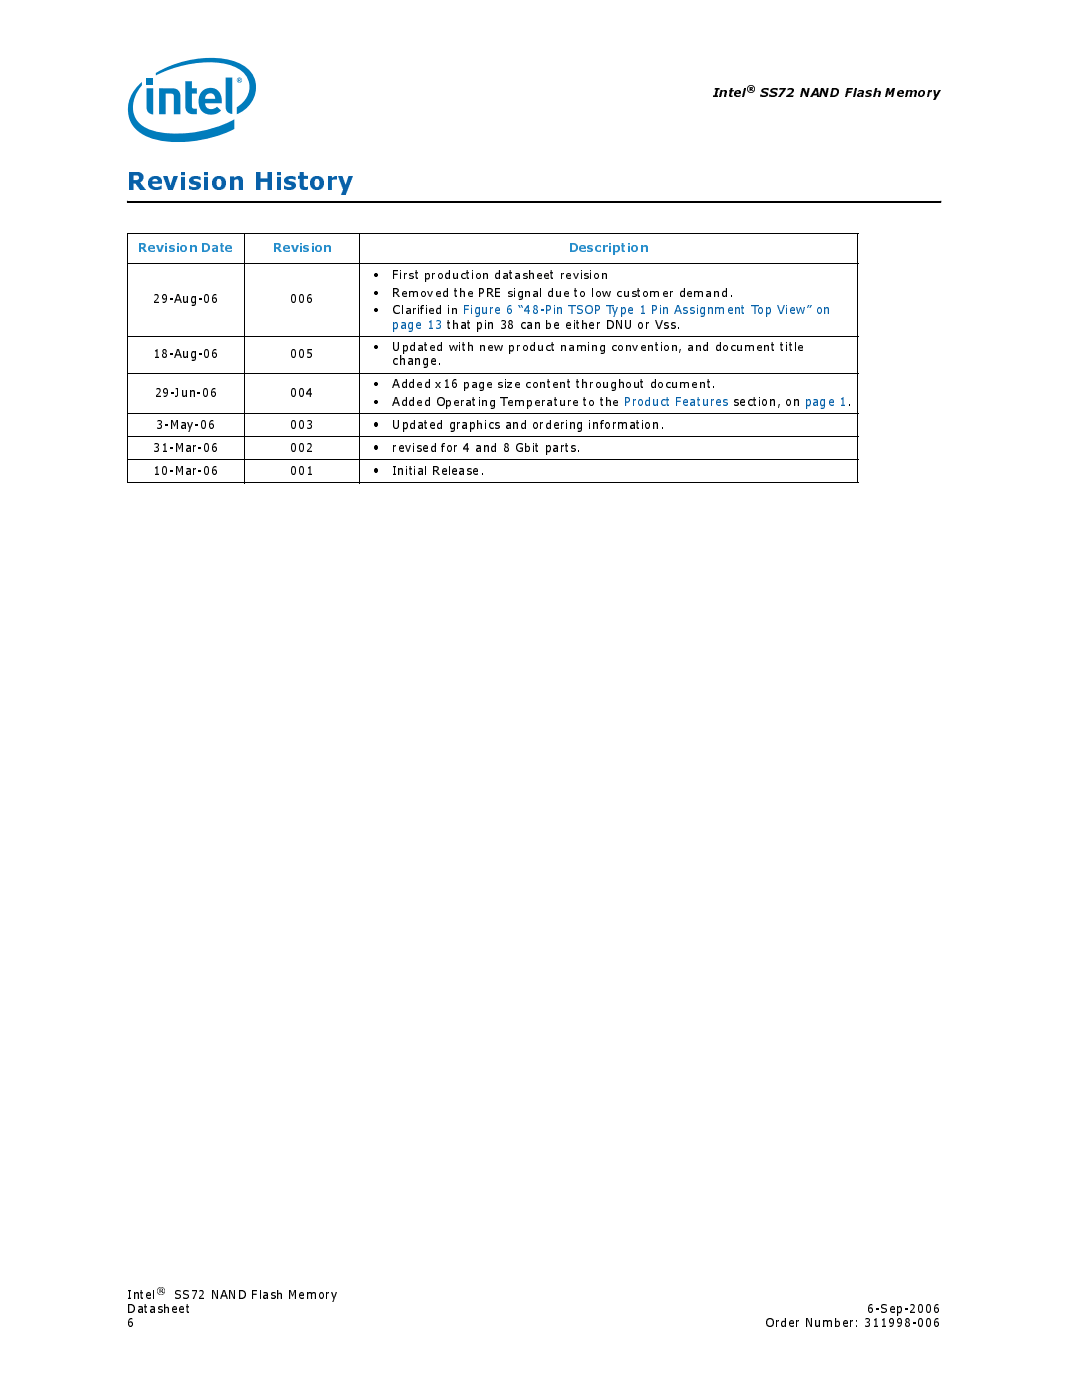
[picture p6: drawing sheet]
<svg xmlns="http://www.w3.org/2000/svg" width="216mm" height="279mm" viewBox="0 0 216 279" stroke-linecap="round" stroke-linejoin="round" font-family="sans-serif">
<defs><g id="words">
<text font-size="4.9" fill="#0860a8" x="25.4" y="37.9">Revision History</text>
<g font-size="2.4">
<text x="142.2" y="19.3">Intel</text>
<text x="151.7" y="19.3">SS72 NAND Flash Memory</text>
<text x="74.5" y="55.7">•</text>
<text x="74.5" y="59.2">•</text>
<text x="78.3" y="55.7">First production datasheet revision</text>
<text x="78.3" y="59.2">Removed the PRE signal due to low customer demand.</text>
<text x="30.5" y="60.6">29-Aug-06</text>
<text x="57.9" y="60.6">006</text>
<text x="74.5" y="62.7">•</text>
<text x="78.3" y="62.7">Clarified in Figure 6 “48-Pin TSOP Type 1 Pin Assignment Top View” on</text>
<text x="30.5" y="71.5">18-Aug-06</text>
<text x="57.9" y="71.5">005</text>
<text x="74.5" y="70.1">•</text>
<text x="78.3" y="70.1">Updated with new product naming convention, and document title</text>
<text x="74.5" y="77.5">•</text>
<text x="78.3" y="72.9">change.</text>
<text x="78.3" y="77.5">Added x16 page size content throughout document.</text>
<text x="30.8" y="79.3">29-Jun-06</text>
<text x="57.9" y="79.3">004</text>
<text x="74.5" y="81.1">•</text>
<text x="78.3" y="81.1">Added Operating Temperature to the Product Features section, on page 1.</text>
<text x="31.2" y="85.6">3-May-06</text>
<text x="57.9" y="85.6">003</text>
<text x="74.5" y="85.6">•</text>
<text x="78.3" y="85.6">Updated graphics and ordering information.</text>
<text x="30.6" y="90.2">31-Mar-06</text>
<text x="30.6" y="94.8">10-Mar-06</text>
<text x="57.9" y="90.2">002</text>
<text x="57.9" y="94.8">001</text>
<text x="74.5" y="90.2">•</text>
<text x="74.5" y="94.8">•</text>
<text x="78.3" y="90.2">revised for 4 and 8 Gbit parts.</text>
<text x="78.3" y="94.8">Initial Release.</text>
<text x="25.4" y="262">Datasheet</text>
<text x="25.4" y="259.2">Intel</text>
<text x="34.7" y="259.2">SS72 NAND Flash Memory</text>
<text x="172.9" y="262">6-Sep-2006</text>
<text x="25.4" y="264.9">6</text>
<text x="152.7" y="264.9">Order Number: 311998-006</text>
</g>
<g font-size="2.4" fill="#248dcc">
<text x="27.6" y="50.3">Revision Date</text>
<text x="54.5" y="50.3">Revision</text>
<text x="113.6" y="50.3">Description</text>
</g>
<text font-size="2.4" fill="#0860a8" x="78.3" y="65.6">page 13 that pin 38 can be either DNU or Vss.</text>
<g font-size="1.9">
<text x="148.9" y="18.3">®</text>
<text x="31.1" y="258.2">®</text>
</g>
</g></defs>
<g fill="#007cbc">
<path d="M45 15.5h1.3v7.2a1.3 1.3 0 0 1-1.3-1.3z"/>
<path d="M29.2 17.6h1.4v5.3a1.3 1.3 0 0 1-1.4-1.4z"/>
<path d="M29.2 15.7h1.4v1.2h-1.4z"/>
<path d="M37 16.2h1.3v1.4h1v1.1h-1v2.8l.2 .1 .8 .1v1.1a1.81 1.81 0 0 1-2.3-1.1z"/>
<path d="M31.7 17.6h2.8a1.44 1.44 0 0 1 1.5 1.6v3.6h-1.3v-3.6l-.2-.5h-.4h-1v4.1h-1.4z"/>
<path d="M27.6 17a6.2 6.2 0 0 0-1.9 6.3 6.2 6.2 0 0 0 5 4.5 24.4 24.4 0 0 0 16.1-2.1v-1.9a23.8 23.8 0 0 1-16.3 2.3 5 5 0 0 1-3-8l.8-1v-.7zM31.1 14.6v.5a22.9 22.9 0 0 1 13.8-2.4 5.4 5.4 0 0 1 4.8 4 4.7 4.7 0 0 1-2.5 4.7v1.4a5.6 5.6 0 0 0 2.9-8.4 9.3 9.3 0 0 0-6.8-2.8 21.8 21.8 0 0 0-12.2 3z"/>
<path d="M40.5 18a2.29 2.29 0 0 1 2.6-.2 2.29 2.29 0 0 1 1.2 2.3v.5h-3.4a1.3 1.3 0 0 0 1 1.2 1.3 1.3 0 0 0 1.4-.5l.8 .8a2.61 2.61 0 0 1-3.2 .5 2.61 2.61 0 0 1-1.2-3.1l.2-.6zM41.2 18.9l-.3 .8h2a1 1 0 0 0-.5-1 1 1 0 0 0-1.2 .2z"/>
<path d="M47.3 16a.53 .53 0 0 1 1 0 .53 .53 0 0 1-1 0zM47.3 16a.45 .45 0 0 0 .9 0 .45 .45 0 0 0-.9 0zM47.6 15.7h.3l.1 .6-.3-.2-.1 .2zM47.7 15.8v.2l.2-.1v-.1z"/>
</g>
<path d="M25.4 40.1v.3zM187.7 40.1v.3z" fill="#000"/>
<path d="M25.4 40.2h162.3" fill="none" stroke="#000" stroke-width=".34"/>
<path d="M25.3 46.6h145.9M25.3 52.6h145.9M25.4 46.7v49.5M48.9 46.5v50M71.7 46.5v50M171.1 46.7v49.5M25.3 67.1h145.9M25.3 74.5h145.9M25.3 82.6h145.9M25.3 87.2h145.9M25.3 91.7h145.9M25.3 96.3h145.9" fill="none" stroke="#000" stroke-width=".2"/>
<use href="#words"/>
</svg>
